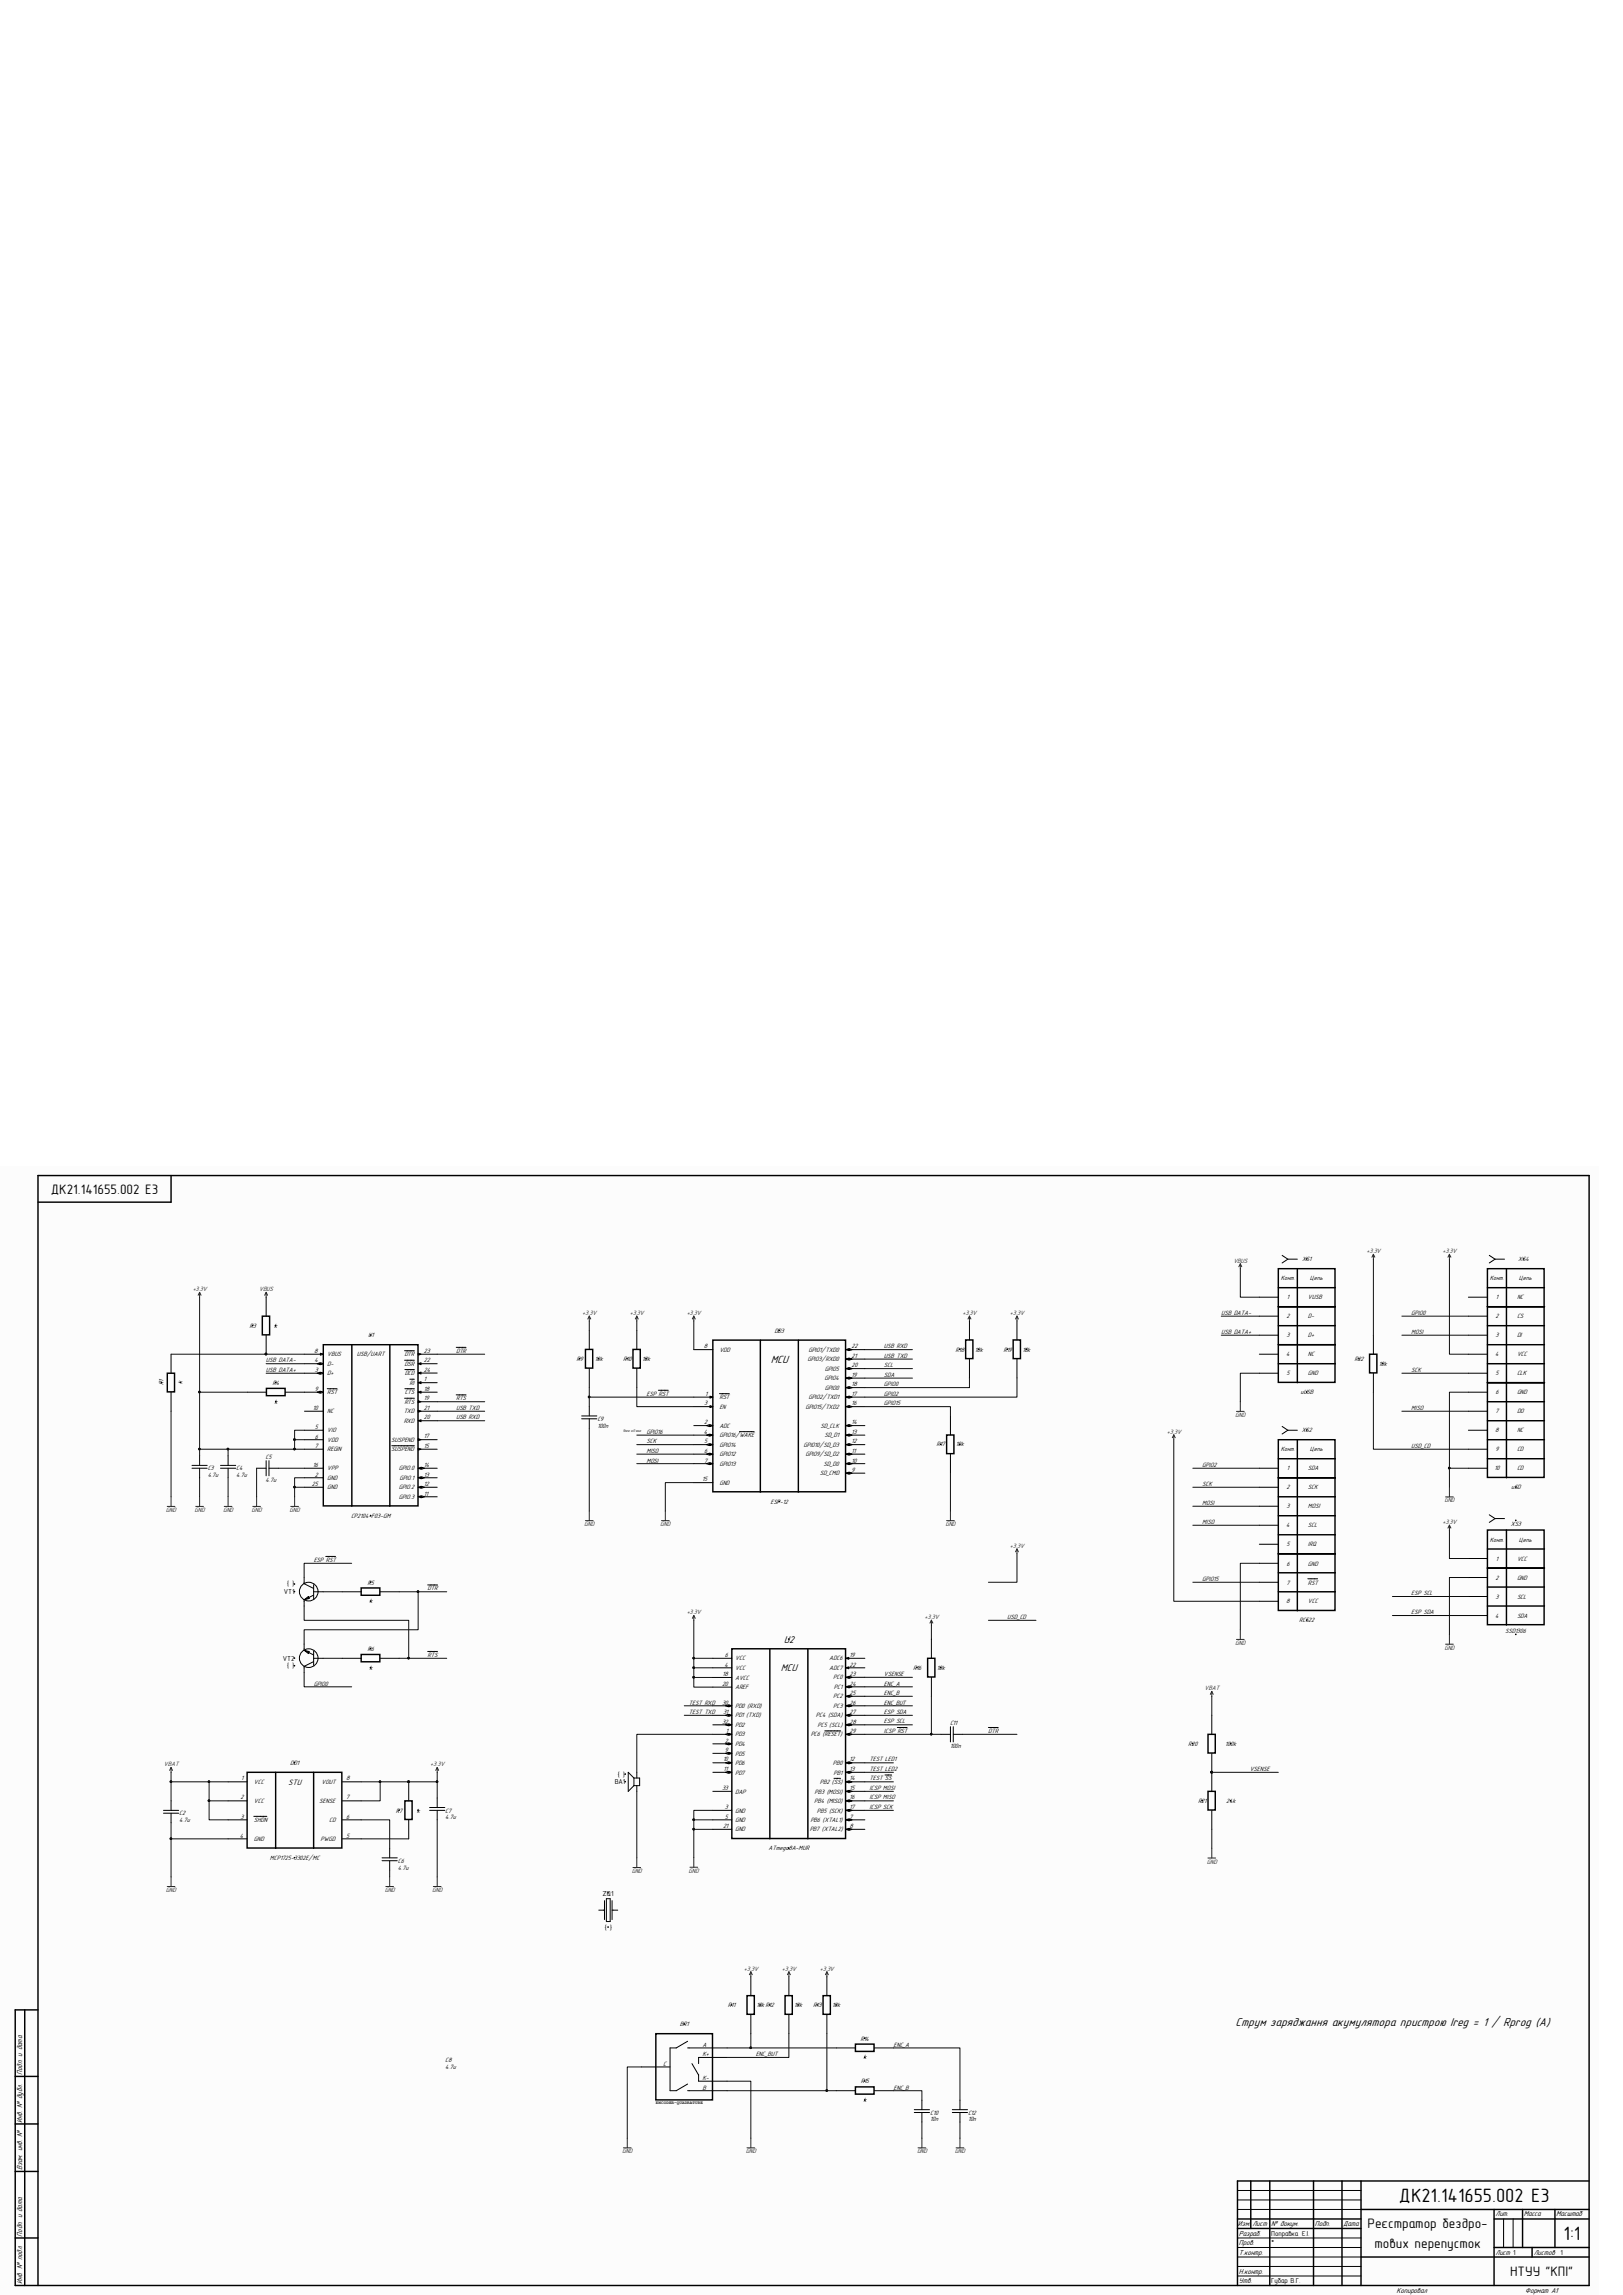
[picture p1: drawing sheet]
<svg xmlns="http://www.w3.org/2000/svg" width="210mm" height="297mm" viewBox="0 0 210 297" stroke-linecap="round" stroke-linejoin="round" font-family="sans-serif">
<defs><g id="words">
<g font-size="2.5">
<text x="181" y="284.9">ДК21.141655.002 Е3</text>
<text x="202.3" y="289.9">1:1</text>
</g>
<g font-size="1.8">
<text x="6.6" y="154.5">ДК21.141655.002 Е3</text>
<text x="177" y="288.3">Реєстратор бездро-</text>
<text x="177.8" y="290.9">тових перепусток</text>
<text x="195.4" y="294.6">НТУУ &quot;КПІ&quot;</text>
</g>
<text font-size="1.6" x="159.9" y="262.3">Струм заряджання акумулятора пристрою Ireg = 1 / Rprog (A)</text>
<text font-size="1.4" x="99.7" y="176.4">MCU</text>
<g font-size="1.3">
<text x="101.4" y="212.6">U2</text>
<text x="101" y="216.3">MCU</text>
</g>
<text font-size="1.1" x="37.3" y="231">STU</text>
<g font-size="1">
<text x="2.9" y="268.5" transform="rotate(-90 2.9 268.5)">Подп. и дата</text>
<text x="2.9" y="274.7" transform="rotate(-90 2.9 274.7)">Инв. № дубл.</text>
<text x="2.9" y="280.8" transform="rotate(-90 2.9 280.8)">Взам. инв. №</text>
<text x="193.5" y="286.9">Лит.</text>
<text x="197.2" y="286.9">Масса</text>
<text x="201.4" y="286.9">Масштаб</text>
<text x="2.9" y="289.4" transform="rotate(-90 2.9 289.4)">Подп. и дата</text>
<text x="160.2" y="288.1">Изм.</text>
<text x="160.3" y="290.6">Пров.</text>
<text x="160.3" y="291.8">Т.контр.</text>
<text x="160.3" y="289.3">Разраб.</text>
<text x="162.1" y="288.1">Лист</text>
<text x="164.5" y="288.1">№ докум.</text>
<text x="170.1" y="288.1">Подп.</text>
<text x="173.8" y="288.1">Дата</text>
<text x="193.5" y="291.8">Лист 1</text>
<text x="198.5" y="291.8">Листов</text>
<text x="2.9" y="295.6" transform="rotate(-90 2.9 295.6)">Инв. № подл.</text>
<text x="160.3" y="295.5">Утв.</text>
<text x="160.3" y="294.3">Н.контр.</text>
<text x="180.7" y="296.7">Копировал</text>
<text x="197.4" y="296.7">Формат А1</text>
</g>
<g font-size=".9" fill="#262626">
<text x="24.9" y="167.1">+3.3V</text>
<text x="33.5" y="167.1">VBUS</text>
<text x="159.6" y="163.4">VBUS</text>
<text x="176.8" y="162.2">+3.3V</text>
<text x="186.6" y="162.2">+3.3V</text>
<text x="75.4" y="170.2">+3.3V</text>
<text x="81.5" y="170.2">+3.3V</text>
<text x="88.9" y="170.2">+3.3V</text>
<text x="124.5" y="170.2">+3.3V</text>
<text x="130.7" y="170.2">+3.3V</text>
<text x="151" y="185.5">+3.3V</text>
<text x="159.9" y="183.3">GND</text>
<text x="21.5" y="195.7">GND</text>
<text x="25.2" y="195.7">GND</text>
<text x="28.9" y="195.7">GND</text>
<text x="32.6" y="195.7">GND</text>
<text x="37.5" y="195.7">GND</text>
<text x="75.6" y="197.5">GND</text>
<text x="85.4" y="197.5">GND</text>
<text x="122.3" y="197.5">GND</text>
<text x="186.6" y="197.2">+3.3V</text>
<text x="186.9" y="194.4">GND</text>
<text x="130.7" y="200.3">+3.3V</text>
<text x="88.9" y="208.9">+3.3V</text>
<text x="119.6" y="209.5">+3.3V</text>
<text x="159.9" y="212.9">GND</text>
<text x="186.9" y="213.5">GND</text>
<text x="155.9" y="218.7">VBAT</text>
<text x="21.2" y="228.6">VBAT</text>
<text x="55.7" y="228.6">+3.3V</text>
<text x="21.5" y="244.9">GND</text>
<text x="49.8" y="244.9">GND</text>
<text x="55.9" y="244.9">GND</text>
<text x="81.7" y="242.4">GND</text>
<text x="89.1" y="242.4">GND</text>
<text x="156.2" y="241.2">GND</text>
<text x="96.3" y="255">+3.3V</text>
<text x="101.2" y="255">+3.3V</text>
<text x="106.1" y="255">+3.3V</text>
<text x="80.5" y="278.7">GND</text>
<text x="96.5" y="278.7">GND</text>
<text x="118.7" y="278.7">GND</text>
<text x="123.6" y="278.7">GND</text>
</g>
<g font-size=".9">
<text x="165.7" y="165.7">Конт.</text>
<text x="168.5" y="163.2">XS1</text>
<text x="169.5" y="165.7">Цепь</text>
<text x="192.8" y="165.7">Конт.</text>
<text x="196.5" y="163.2">XS4</text>
<text x="196.6" y="165.7">Цепь</text>
<text x="32.3" y="171.8">R3</text>
<text x="35.5" y="171.8">k</text>
<text x="47.6" y="173.1">U1</text>
<text x="100.2" y="172.5">DD3</text>
<text x="158" y="170.2">USB DATA-</text>
<text x="158" y="172.6">USB DATA+</text>
<text x="166.5" y="170.6">2</text>
<text x="166.5" y="173.1">3</text>
<text x="166.5" y="168.1">1</text>
<text x="169.2" y="170.6">D-</text>
<text x="169.2" y="168.1">VUSB</text>
<text x="169.2" y="173.1">D+</text>
<text x="182.6" y="170.2">GPIO0</text>
<text x="182.6" y="172.6">MOSI</text>
<text x="193.5" y="170.6">2</text>
<text x="193.5" y="173.1">3</text>
<text x="193.5" y="168.1">1</text>
<text x="196.3" y="170.6">CS</text>
<text x="196.3" y="168.1">NC</text>
<text x="196.3" y="173.1">DI</text>
<text x="21.2" y="179.3" transform="rotate(-90 21.2 179.3)">R1</text>
<text x="23.6" y="179.2" transform="rotate(-90 23.6 179.2)">k</text>
<text x="34.4" y="176.3">USB DATA-</text>
<text x="34.4" y="177.5">USB DATA+</text>
<text x="35.3" y="179.2">R4</text>
<text x="40.6" y="175.1">8</text>
<text x="40.7" y="176.3">4</text>
<text x="40.7" y="177.5">3</text>
<text x="42.3" y="178">D+</text>
<text x="42.3" y="176.7">D-</text>
<text x="42.3" y="175.5">VBUS</text>
<text x="46.2" y="175.5">USB/UART</text>
<text x="52.3" y="176.7">DSR</text>
<text x="52.3" y="175.5">DTR</text>
<text x="52.4" y="178">DCD</text>
<text x="53" y="179.2">RI</text>
<text x="54.9" y="178.8">1</text>
<text x="54.9" y="176.3">22</text>
<text x="54.9" y="175.1">23</text>
<text x="54.9" y="177.5">24</text>
<text x="59" y="175.1">DTR</text>
<text x="74.6" y="176.1">R9</text>
<text x="77" y="176.1">10k</text>
<text x="80.6" y="176.1">R10</text>
<text x="83.1" y="176.1">10k</text>
<text x="91.1" y="174.5">8</text>
<text x="93.1" y="174.9">VDD</text>
<text x="104.5" y="176.1">GPIO3/RXD0</text>
<text x="104.6" y="174.9">GPIO1/TXD0</text>
<text x="106.7" y="178.6">GPIO4</text>
<text x="106.7" y="179.9">GPIO0</text>
<text x="106.7" y="177.4">GPIO5</text>
<text x="110.2" y="179.4">18</text>
<text x="110.2" y="178.2">19</text>
<text x="110.2" y="177">20</text>
<text x="110.2" y="175.7">21</text>
<text x="110.2" y="174.5">22</text>
<text x="114.4" y="174.5">USB RXD</text>
<text x="114.4" y="175.7">USB TXD</text>
<text x="114.4" y="177">SCL</text>
<text x="114.4" y="178.2">SDA</text>
<text x="114.4" y="179.4">GPIO0</text>
<text x="123.7" y="174.9">R18</text>
<text x="126.2" y="174.9">10k</text>
<text x="129.8" y="174.9">R19</text>
<text x="132.3" y="174.9">10k</text>
<text x="166.4" y="175.5">4</text>
<text x="166.5" y="178">5</text>
<text x="169.2" y="175.5">NC</text>
<text x="169.2" y="178">GND</text>
<text x="175.3" y="176.1">R22</text>
<text x="178.4" y="176.7">10k</text>
<text x="182.6" y="177.5">SCK</text>
<text x="193.5" y="175.5">4</text>
<text x="193.5" y="178">5</text>
<text x="196.3" y="178">CLK</text>
<text x="196.3" y="175.5">VCC</text>
<text x="35.5" y="181.7">k</text>
<text x="40.5" y="182.5">10</text>
<text x="40.7" y="184.9">5</text>
<text x="40.7" y="180">9</text>
<text x="42.3" y="185.4">VIO</text>
<text x="42.3" y="180.5">RST</text>
<text x="42.3" y="182.9">NC</text>
<text x="52.2" y="184.2">RXD</text>
<text x="52.2" y="182.9">TXD</text>
<text x="52.3" y="181.7">RTS</text>
<text x="52.4" y="180.5">CTS</text>
<text x="54.9" y="180">18</text>
<text x="54.9" y="181.2">19</text>
<text x="54.9" y="183.7">20</text>
<text x="54.9" y="182.5">21</text>
<text x="59" y="183.7">USB RXD</text>
<text x="59" y="182.5">USB TXD</text>
<text x="59" y="181.2">RTS</text>
<text x="77.3" y="184.8">100n</text>
<text x="77.3" y="183.9">C9</text>
<text x="83.7" y="185.5">GPIO16</text>
<text x="83.7" y="180.6">ESP RST</text>
<text x="91.1" y="185.5">4</text>
<text x="91.1" y="184.3">2</text>
<text x="91.1" y="181.9">3</text>
<text x="91.2" y="180.6">1</text>
<text x="93.1" y="181.1">RST</text>
<text x="93.1" y="184.8">ADC</text>
<text x="93.1" y="182.3">EN</text>
<text x="104.2" y="182.3">GPIO15/TXD2</text>
<text x="104.6" y="181.1">GPIO2/TXD1</text>
<text x="106.2" y="184.8">SD_CLK</text>
<text x="110.2" y="181.9">16</text>
<text x="110.2" y="180.6">17</text>
<text x="110.2" y="185.5">13</text>
<text x="110.2" y="184.3">14</text>
<text x="114.4" y="180.6">GPIO2</text>
<text x="114.4" y="181.9">GPIO15</text>
<text x="168.3" y="180.5">uUSB</text>
<text x="168.4" y="185.4">XS2</text>
<text x="182.6" y="182.5">MISO</text>
<text x="193.5" y="185.4">8</text>
<text x="193.5" y="180.5">6</text>
<text x="193.5" y="182.9">7</text>
<text x="196.3" y="182.9">DO</text>
<text x="196.3" y="180.5">GND</text>
<text x="196.3" y="185.4">NC</text>
<text x="26.9" y="191.2">4.7u</text>
<text x="26.9" y="190.3">C3</text>
<text x="30.6" y="191.2">4.7u</text>
<text x="30.6" y="190.3">C4</text>
<text x="34.4" y="191.8">4.7u</text>
<text x="34.4" y="188.8">C5</text>
<text x="40.5" y="189.9">16</text>
<text x="40.7" y="191.1">2</text>
<text x="40.7" y="186.2">6</text>
<text x="40.7" y="187.4">7</text>
<text x="42.3" y="191.5">GND</text>
<text x="42.3" y="186.6">VDD</text>
<text x="42.3" y="187.8">REGIN</text>
<text x="42.3" y="190.3">VPP</text>
<text x="50.6" y="187.8">SUSPEND</text>
<text x="50.6" y="186.6">SUSPEND</text>
<text x="51.6" y="190.3">GPIO.0</text>
<text x="51.7" y="191.5">GPIO.1</text>
<text x="54.9" y="191.1">13</text>
<text x="54.9" y="189.9">14</text>
<text x="54.9" y="187.4">15</text>
<text x="54.9" y="186.1">17</text>
<text x="83.7" y="186.8">SCK</text>
<text x="83.7" y="188">MISO</text>
<text x="83.7" y="189.3">MOSI</text>
<text x="90.8" y="191.7">15</text>
<text x="91.1" y="186.8">5</text>
<text x="91.1" y="188">6</text>
<text x="91.1" y="189.3">7</text>
<text x="93.1" y="186">GPIO16/WAKE</text>
<text x="93.1" y="187.2">GPIO14</text>
<text x="93.1" y="188.5">GPIO12</text>
<text x="93.1" y="189.7">GPIO13</text>
<text x="104" y="187.2">GPIO10/SD_D3</text>
<text x="104.2" y="188.5">GPIO9/SD_D2</text>
<text x="106.1" y="190.9">SD_CMD</text>
<text x="106.6" y="189.7">SD_D0</text>
<text x="106.7" y="186">SD_D1</text>
<text x="110.2" y="190.5">9</text>
<text x="110.2" y="189.3">10</text>
<text x="110.2" y="188">11</text>
<text x="110.2" y="186.8">12</text>
<text x="121.2" y="187.2">R17</text>
<text x="123.7" y="187.2">10k</text>
<text x="155.6" y="189.9">GPIO2</text>
<text x="165.7" y="187.8">Конт.</text>
<text x="166.5" y="190.3">1</text>
<text x="169.2" y="190.3">SDA</text>
<text x="169.5" y="187.8">Цепь</text>
<text x="182.6" y="187.4">USD_CD</text>
<text x="193.4" y="190.3">10</text>
<text x="193.5" y="187.8">9</text>
<text x="196.3" y="187.8">CD</text>
<text x="196.3" y="190.3">CD</text>
<text x="40.3" y="192.3">25</text>
<text x="42.3" y="192.7">GND</text>
<text x="45.4" y="196.4">CP2104-F03-GM</text>
<text x="51.6" y="194">GPIO.3</text>
<text x="51.6" y="192.7">GPIO.2</text>
<text x="54.9" y="193.5">11</text>
<text x="54.9" y="192.3">12</text>
<text x="93.1" y="192.2">GND</text>
<text x="99.7" y="194.6">ESP-12</text>
<text x="155.6" y="192.3">SCK</text>
<text x="155.6" y="194.8">MOSI</text>
<text x="155.6" y="197.2">MISO</text>
<text x="166.4" y="197.7">4</text>
<text x="166.5" y="192.7">2</text>
<text x="166.5" y="195.2">3</text>
<text x="169.2" y="192.7">SCK</text>
<text x="169.2" y="197.7">SCL</text>
<text x="169.2" y="195.2">MOSI</text>
<text x="195.5" y="197.5">XS3</text>
<text x="195.5" y="192.7">uSD</text>
<text x="40.6" y="202.1">ESP RST</text>
<text x="166.5" y="200.1">5</text>
<text x="166.5" y="202.6">6</text>
<text x="169.2" y="200.1">IRQ</text>
<text x="169.2" y="202.6">GND</text>
<text x="192.8" y="199.5">Конт.</text>
<text x="193.5" y="202">1</text>
<text x="196.3" y="202">VCC</text>
<text x="196.6" y="199.5">Цепь</text>
<text x="36.7" y="206.3">VT1</text>
<text x="37.1" y="205.3">{ }</text>
<text x="47.5" y="205.1">R5</text>
<text x="47.8" y="207.5">k</text>
<text x="55.3" y="205.8">DTR</text>
<text x="130.3" y="209.5">USD_CD</text>
<text x="155.6" y="204.6">GPIO15</text>
<text x="166.4" y="207.5">8</text>
<text x="166.5" y="205.1">7</text>
<text x="168.1" y="210">RC522</text>
<text x="169.2" y="205.1">RST</text>
<text x="169.2" y="207.5">VCC</text>
<text x="182.6" y="206.5">ESP SCL</text>
<text x="182.6" y="208.9">ESP SDA</text>
<text x="193.5" y="209.3">4</text>
<text x="193.5" y="204.4">2</text>
<text x="193.5" y="206.9">3</text>
<text x="196.3" y="204.4">GND</text>
<text x="196.3" y="209.3">SDA</text>
<text x="196.3" y="206.9">SCL</text>
<text x="36.6" y="214.9">VT2</text>
<text x="37.1" y="215.9">{ }</text>
<text x="47.5" y="213.7">R6</text>
<text x="55.3" y="214.5">RTS</text>
<text x="93.8" y="215.7">4</text>
<text x="93.8" y="214.5">6</text>
<text x="95.1" y="214.9">VCC</text>
<text x="107.3" y="214.9">ADC6</text>
<text x="109.9" y="214.5">19</text>
<text x="109.9" y="215.7">22</text>
<text x="194.8" y="211.4">SSD1306</text>
<text x="40.6" y="218.1">GPIO0</text>
<text x="47.8" y="216.1">k</text>
<text x="89.2" y="220.6">TEST RXD</text>
<text x="89.2" y="221.8">TEST TXD</text>
<text x="93.4" y="220.6">30</text>
<text x="93.4" y="218.2">20</text>
<text x="93.5" y="216.9">18</text>
<text x="93.6" y="221.8">31</text>
<text x="95.1" y="221">PD0 (RXD)</text>
<text x="95.1" y="217.4">AVCC</text>
<text x="95.1" y="218.6">AREF</text>
<text x="95.1" y="216.1">VCC</text>
<text x="107.3" y="216.1">ADC7</text>
<text x="107.8" y="217.3">PC0</text>
<text x="107.8" y="219.8">PC2</text>
<text x="107.8" y="221">PC3</text>
<text x="107.9" y="218.6">PC1</text>
<text x="109.9" y="216.9">23</text>
<text x="109.9" y="218.1">24</text>
<text x="109.9" y="219.4">25</text>
<text x="109.9" y="220.6">26</text>
<text x="109.9" y="221.8">27</text>
<text x="114.4" y="216.9">VSENSE</text>
<text x="114.4" y="221.8">ESP SDA</text>
<text x="114.4" y="220.6">ENC_BUT</text>
<text x="114.4" y="219.4">ENC_B</text>
<text x="114.4" y="218.1">ENC_A</text>
<text x="118.2" y="216.1">R16</text>
<text x="121.2" y="216.1">10k</text>
<text x="93.4" y="223.1">32</text>
<text x="93.6" y="228">10</text>
<text x="93.8" y="225.5">2</text>
<text x="93.8" y="226.7">9</text>
<text x="93.9" y="224.3">1</text>
<text x="95.1" y="222.2">PD1 (TXD)</text>
<text x="95.1" y="223.5">PD2</text>
<text x="95.1" y="224.7">PD3</text>
<text x="95.1" y="225.9">PD4</text>
<text x="95.1" y="227.2">PD5</text>
<text x="104.9" y="224.7">PC6 (RESET)</text>
<text x="105.6" y="222.2">PC4 (SDA)</text>
<text x="105.8" y="223.5">PC5 (SCL)</text>
<text x="109.9" y="224.3">29</text>
<text x="109.9" y="228">12</text>
<text x="109.9" y="223.1">28</text>
<text x="112.5" y="228">TEST LED1</text>
<text x="114.4" y="223">ESP SCL</text>
<text x="114.4" y="224.3">ICSP RST</text>
<text x="122.9" y="226.2">100n</text>
<text x="122.9" y="223.2">C11</text>
<text x="127.9" y="224.3">DTR</text>
<text x="153.8" y="225.9">R20</text>
<text x="158.5" y="225.9">100k</text>
<text x="31.1" y="232.9">2</text>
<text x="31.2" y="230.4">1</text>
<text x="32.9" y="230.9">VCC</text>
<text x="32.9" y="233.3">VCC</text>
<text x="37.5" y="228.4">DD1</text>
<text x="41.3" y="233.3">SENSE</text>
<text x="41.6" y="230.9">VOUT</text>
<text x="44.8" y="230.4">8</text>
<text x="44.8" y="232.9">7</text>
<text x="79.5" y="230.9">BA1</text>
<text x="79.9" y="229.9">{ }</text>
<text x="93.4" y="231.6">33</text>
<text x="93.6" y="229.2">11</text>
<text x="95.1" y="228.4">PD6</text>
<text x="95.1" y="229.7">PD7</text>
<text x="95.1" y="232.1">DAP</text>
<text x="105.4" y="233.3">PB4 (MISO)</text>
<text x="105.4" y="232.1">PB3 (MOSI)</text>
<text x="106.1" y="230.9">PB2 (SS)</text>
<text x="107.8" y="228.4">PB0</text>
<text x="107.9" y="229.7">PB1</text>
<text x="109.9" y="229.2">13</text>
<text x="109.9" y="230.4">14</text>
<text x="109.9" y="231.6">15</text>
<text x="109.9" y="232.9">16</text>
<text x="112.5" y="231.6">ICSP MOSI</text>
<text x="112.5" y="232.9">ICSP MISO</text>
<text x="112.5" y="229.2">TEST LED2</text>
<text x="112.5" y="230.4">TEST SS</text>
<text x="155" y="233.3">R21</text>
<text x="158.7" y="233.3">24k</text>
<text x="161.7" y="229.2">VSENSE</text>
<text x="23.2" y="235.8">4.7u</text>
<text x="23.2" y="234.9">C2</text>
<text x="31" y="237.8">4</text>
<text x="31.1" y="235.4">3</text>
<text x="32.9" y="238.3">GND</text>
<text x="32.9" y="235.8">SHDN</text>
<text x="41.5" y="238.3">PWGD</text>
<text x="42.6" y="235.8">CD</text>
<text x="44.8" y="235.4">6</text>
<text x="44.8" y="237.8">5</text>
<text x="51.2" y="234.6">R7</text>
<text x="53.9" y="234.6">k</text>
<text x="57.6" y="235.5">4.7u</text>
<text x="57.6" y="234.6">C7</text>
<text x="93.6" y="236.6">21</text>
<text x="93.8" y="235.4">5</text>
<text x="93.8" y="234.1">3</text>
<text x="95.1" y="235.8">GND</text>
<text x="95.1" y="237">GND</text>
<text x="95.1" y="234.6">GND</text>
<text x="99.4" y="239.5">ATmega8A-MUR</text>
<text x="104.8" y="237">PB7 (XTAL2)</text>
<text x="104.9" y="235.8">PB6 (XTAL1)</text>
<text x="105.7" y="234.6">PB5 (SCK)</text>
<text x="109.9" y="235.4">7</text>
<text x="109.9" y="236.6">8</text>
<text x="109.9" y="234.1">17</text>
<text x="112.5" y="234.1">ICSP SCK</text>
<text x="34.9" y="240.7">MCP1725-3302E/MC</text>
<text x="51.5" y="242">4.7u</text>
<text x="51.5" y="241.1">C6</text>
<text x="78" y="245.3">ZQ1</text>
<text x="78.2" y="249.7">{ }</text>
<text x="88" y="262.2">BR1</text>
<text x="94.2" y="259.8">R11</text>
<text x="97.9" y="259.8">10k R12</text>
<text x="102.8" y="259.8">10k</text>
<text x="105.2" y="259.8">R13</text>
<text x="107.7" y="259.8">10k</text>
<text x="57.6" y="267.8">4.7u</text>
<text x="57.6" y="266.9">C8</text>
<text x="85.8" y="267.3">C</text>
<text x="90.9" y="264.9">A</text>
<text x="90.9" y="269.2">K-</text>
<text x="90.9" y="266.1">K+</text>
<text x="97.8" y="266.1">ENC_BUT</text>
<text x="111.3" y="264.1">R14</text>
<text x="111.4" y="269.6">R15</text>
<text x="111.7" y="266.5">k</text>
<text x="115.6" y="264.9">ENC_A</text>
<text x="90.9" y="270.4">B</text>
<text x="111.7" y="272.1">k</text>
<text x="115.6" y="270.4">ENC_B</text>
<text x="120.4" y="274.5">10n</text>
<text x="120.4" y="273.7">C10</text>
<text x="125.3" y="274.5">10n</text>
<text x="125.3" y="273.7">C12</text>
<text x="164.5" y="290.6">*</text>
<text x="164.5" y="289.3">Поправка Є.І.</text>
<text x="201.9" y="291.8">1</text>
<text x="164.5" y="295.5">Губар В.Г.</text>
</g>
<g font-size=".6" fill="#0e0e0e">
<text x="80.7" y="185.3">free of use</text>
<text x="84.9" y="272.2">ENCODER-QUADRATURE</text>
</g>
</g></defs>
<path d="M0 150.9h206.8v146.1h-206.8z" fill="#fcfcfc"/>
<g fill="none" stroke="#000" stroke-width=".19">
<path d="M22.1 152.1v3.5h-17.2M192.5 198h7.3v12.3h-7.3zM194.9 198v12.3M192.5 202.9h7.4M192.5 200.5h7.4M192.5 205.4h7.4M192.5 207.8h7.4M2 274.9h2.9M2 268.7h2.9M3.2 260.1v35.7M4.9 260.1h-2.9v35.7h203.6v-143.7h-200.7v143.7M2 281h2.9"/>
<path d="M2 289.6h2.9M160.1 287.2h16M160.1 288.4h16M161.9 282.3v6.1M164.3 282.3v13.5M170 282.3v13.5M173.7 282.3v13.5M176.1 285.9h29.5M176.1 292.1h29.5M176.1 282.3v13.5M193.3 287.2h12.3M193.3 285.9v9.9"/>
<path d="M193.3 290.9h12.3M197 285.9v5M198.3 290.9v1.2M201.2 285.9v5M205.6 282.3h-45.5v13.5"/>
</g>
<g fill="none" stroke="#000" stroke-width=".13">
<path d="M54.1 178.9h2.5M192.7 196l.8 .5M193.5 196.5h1.2M193.5 196.5l-.8 .5M190 204.2h2.5M190 201.7h2.5M190 209.1h2.5M190 206.6h2.5M160.1 294.6h16M160.1 293.3h16M160.1 292.1h16M160.1 290.9h16"/>
<path d="M160.1 289.6h16M160.1 285.9h16M160.1 284.7h16M160.1 283.5h16M194.6 287.2v3.7M195.8 287.2v3.7"/>
</g>
<g fill="#000" stroke="#000" stroke-width=".13">
<circle cx="196.1" cy="196.8" r=".04"/>
<circle cx="196.1" cy="211.5" r=".04"/>
</g>
<path d="M54.1 178.9l.4-.1v.3z" fill="#fcfcfc"/>
<path d="M39.4 177.7h2.5M53 178.5h.6M54.1 178.9l.4-.1v.3zM39.4 191.2h2.5" fill="none" stroke="#000" stroke-width=".13"/>
<path d="M41.5 177.6l.4 .1-.4 .1z" fill="#fcfcfc"/>
<path d="M41.5 177.6l.4 .1-.4 .1z" fill="none" stroke="#000" stroke-width=".13"/>
<path d="M41 177.7l.4-.1v.2z" fill="#fcfcfc"/>
<path d="M39.4 176.5h2.5M41 177.7l.4-.1v.2z" fill="none" stroke="#000" stroke-width=".13"/>
<path d="M41.5 176.4l.4 .1-.4 .1z" fill="#fcfcfc"/>
<path d="M41.5 176.4l.4 .1-.4 .1z" fill="none" stroke="#000" stroke-width=".13"/>
<path d="M41 176.5l.4-.1v.2z" fill="#fcfcfc"/>
<path d="M39.4 175.3h2.4M41 176.5l.4-.1v.2zM39.4 185.1h2.5M39.4 186.3h2.5M39.4 187.6h2.5" fill="none" stroke="#000" stroke-width=".13"/>
<path d="M41.5 175.1l.3 .2-.3 .1z" fill="#fcfcfc"/>
<path d="M41.5 175.1l.3 .2-.3 .1zM39.4 180.2h2.5" fill="none" stroke="#000" stroke-width=".13"/>
<path d="M41.5 180l.4 .2-.4 .1z" fill="#fcfcfc"/>
<path d="M41.5 180l.4 .2-.4 .1z" fill="none" stroke="#000" stroke-width=".13"/>
<path d="M41 180.2l.4-.2v.3z" fill="#fcfcfc"/>
<path d="M42.3 179.7h1.3M39.4 182.6h2.5M41 180.2l.4-.2v.3zM54.1 193.7h2.5" fill="none" stroke="#000" stroke-width=".13"/>
<path d="M54.1 193.7l.4-.1v.2z" fill="#fcfcfc"/>
<path d="M54.1 193.7l.4-.1v.2z" fill="none" stroke="#000" stroke-width=".13"/>
<path d="M54.5 193.6l.4 .1-.4 .1z" fill="#fcfcfc"/>
<path d="M54.1 192.5h2.5M54.5 193.6l.4 .1-.4 .1z" fill="none" stroke="#000" stroke-width=".13"/>
<path d="M54.1 192.5l.4-.1v.2z" fill="#fcfcfc"/>
<path d="M54.1 192.5l.4-.1v.2z" fill="none" stroke="#000" stroke-width=".13"/>
<path d="M54.5 192.4l.4 .1-.4 .1z" fill="#fcfcfc"/>
<path d="M54.1 191.2h2.5M54.5 192.4l.4 .1-.4 .1z" fill="none" stroke="#000" stroke-width=".13"/>
<path d="M54.1 191.2l.4-.1v.3z" fill="#fcfcfc"/>
<path d="M54.1 191.2l.4-.1v.3z" fill="none" stroke="#000" stroke-width=".13"/>
<path d="M54.5 191.1l.4 .1-.4 .2z" fill="#fcfcfc"/>
<path d="M54.1 190h2.5M54.5 191.1l.4 .1-.4 .2z" fill="none" stroke="#000" stroke-width=".13"/>
<path d="M54.1 190l.4-.1v.2z" fill="#fcfcfc"/>
<path d="M54.1 190l.4-.1v.2z" fill="none" stroke="#000" stroke-width=".13"/>
<path d="M54.5 189.9l.4 .1-.4 .1z" fill="#fcfcfc"/>
<path d="M54.1 187.6h2.5M54.5 189.9l.4 .1-.4 .1z" fill="none" stroke="#000" stroke-width=".13"/>
<path d="M54.1 187.4l.4 .2-.4 .1z" fill="#fcfcfc"/>
<path d="M39.4 190h2.5M50.7 187.1h2.9M54.1 187.4l.4 .2-.4 .1zM54.1 186.3h2.5" fill="none" stroke="#000" stroke-width=".13"/>
<path d="M54.1 186.2l.4 .1-.4 .1z" fill="#fcfcfc"/>
<path d="M54.1 186.2l.4 .1-.4 .1zM54.1 180.2h2.5" fill="none" stroke="#000" stroke-width=".13"/>
<path d="M54.1 180.2l.4-.2v.3z" fill="#fcfcfc"/>
<path d="M52.4 179.7h1.2M54.1 180.2l.4-.2v.3zM54.1 181.4h2.5" fill="none" stroke="#000" stroke-width=".13"/>
<path d="M54.1 181.3l.4 .1-.4 .1z" fill="#fcfcfc"/>
<path d="M52.4 181h1.2M54.1 181.3l.4 .1-.4 .1zM54.1 183.9h2.5" fill="none" stroke="#000" stroke-width=".13"/>
<path d="M54.1 183.9l.4-.2v.3z" fill="#fcfcfc"/>
<path d="M54.1 183.9l.4-.2v.3zM54.1 182.6h2.5" fill="none" stroke="#000" stroke-width=".13"/>
<path d="M54.1 182.5l.4 .1-.4 .2z" fill="#fcfcfc"/>
<path d="M54.1 176.5h2.5M54.1 182.5l.4 .1-.4 .2z" fill="none" stroke="#000" stroke-width=".13"/>
<path d="M54.1 176.5l.4-.1v.2z" fill="#fcfcfc"/>
<path d="M52.4 176h1.2M54.1 176.5l.4-.1v.2zM54.1 175.3h2.5" fill="none" stroke="#000" stroke-width=".13"/>
<path d="M54.1 175.1l.4 .2-.4 .1z" fill="#fcfcfc"/>
<path d="M52.4 174.8h1.2M54.1 175.1l.4 .2-.4 .1zM54.1 177.7h2.5" fill="none" stroke="#000" stroke-width=".13"/>
<path d="M54.1 177.7l.4-.1v.2z" fill="#fcfcfc"/>
<g fill="none" stroke="#000" stroke-width=".13">
<path d="M22.1 175.3v2.4M34.4 167.9v2.4M34.4 172.8v2.5M52.4 177.2h1.2M54.1 177.7l.4-.1v.2zM59 174.4h1.3M163 170.3h2.4M163 167.9h2.4M163 175.3h2.4M163 172.8h2.4M163 177.7h2.4M165.9 162.5l.7 .5"/>
<path d="M166.6 163h1.3M166.6 163l-.7 .4M190 170.3h2.5M190 167.9h2.5M190 175.3h2.5M190 172.8h2.5M190 177.7h2.5M192.7 162.5l.8 .5M193.5 163h1.2M193.5 163l-.8 .4M22.1 180.2v2.4M24.8 190h2"/>
<path d="M24.8 189.6h2M25.8 188.4v1.2M25.8 190v1.2M28.5 190h2M28.5 189.6h2M29.5 188.4v1.2M29.5 190v1.2M32 180.2h2.5M33.2 190h1.2M34.4 189v2M34.8 189v2M34.8 190h1.2"/>
<path d="M36.9 180.2h2.5M39.4 192.5h2.5M59 180.5h1.3M89.8 180.8h2.4M163 192.5h2.4M163 190h2.4M163 199.9h2.4M163 197.4h2.4M163 194.9h2.4M165.9 184.6l.7 .5M166.6 185.1h1.3M166.6 185.1l-.7 .5"/>
<path d="M190 190h2.5M190 180.2h2.5M190 185.1h2.5M190 182.6h2.5M190 187.6h2.5M39.4 207l.5-.4 .1 .3zM39.4 213.6l.6 .1-.1 .3zM39.4 204.2v.8l1.2 .6M39.4 207v.8M39.4 212.8v.8M40 213.9l.6 .3M40.6 206h1.2"/>
<path d="M40.6 215l-1.2 .7v.8M40.6 205.1v1.8M40.6 213.7v1.8M40.6 206.4l-.6 .3M40.6 214.6h1.2M42.1 201.4h1.3M44.3 206h2.4M44.3 214.6h2.4M49.2 206h2.5M49.2 214.6h2.5M55.3 205.1h1.3M55.3 213.7h1.3"/>
<path d="M163 204.8h2.4M163 202.3h2.4M163 207.2h2.4M169.2 204.3h1.3M21.2 234.7h1.9M21.2 234.3h1.9M22.1 233.1v1.2M22.1 234.7v1.2M29.5 230.6h2.5M29.5 238h2.5M29.5 233.1h2.5M29.5 235.5h2.5"/>
<path d="M32.8 235.1h1.7M44.3 230.6h2.4M44.3 238h2.4M44.3 233.1h2.4M44.3 235.5h2.4M50.4 239.2v1.2M52.9 230.6v2.5M52.9 235.5v2.5M55.6 234.3h2M55.6 233.9h2M56.6 232.7v1.2M56.6 234.3v1.2"/>
<path d="M49.4 240.8h2M49.4 240.4h2M50.4 240.8v1.2"/>
<circle cx="39.9" cy="214.6" r="1.21"/>
<circle cx="39.9" cy="206" r="1.21"/>
</g>
<g fill="none" stroke="#000" stroke-width=".19">
<path d="M21.6 177.7h1v2.4h-1zM33.9 170.3h1v2.5h-1zM34.5 179.7h2.4v.9h-2.4zM41.8 174h12.3v20.9h-12.3zM45.5 174v20.9M50.4 174v20.9M165.4 164.2h7.3v14.7h-7.3zM165.4 169.1h7.4M165.4 166.6h7.4M165.4 171.6h7.4M165.4 174h7.4M165.4 176.5h7.4"/>
<path d="M167.9 164.2v14.7M192.5 164.2h7.3v27h-7.3zM192.5 169.1h7.4M192.5 166.6h7.4M192.5 171.6h7.4M192.5 174h7.4M192.5 176.5h7.4M192.5 178.9h7.4M194.9 164.2v27M165.4 186.3h7.3v22.1h-7.3zM165.4 191.2h7.4M165.4 188.8h7.4"/>
<path d="M165.4 193.7h7.4M165.4 196.2h7.4M165.4 198.6h7.4M167.9 186.3v22.2M192.5 188.8h7.4M192.5 181.4h7.4M192.5 183.9h7.4M192.5 186.3h7.4M46.7 205.5h2.5v1h-2.5zM46.7 214.1h2.5v1h-2.5zM165.4 201.1h7.4M165.4 203.5h7.4"/>
<path d="M165.4 206h7.4M32 229.4h12.2v9.8h-12.2zM35.7 229.4v9.8M40.6 229.4v9.8M52.4 233.1h.9v2.4h-.9z"/>
</g>
<g fill="#000" stroke="#000" stroke-width=".13">
<circle cx="20.9" cy="178.9" r=".04"/>
<circle cx="23.3" cy="178.9" r=".04"/>
<circle cx="32.7" cy="171.5" r=".04"/>
<circle cx="35.6" cy="171.5" r=".04"/>
<circle cx="35.7" cy="178.9" r=".04"/>
<circle cx="48" cy="172.8" r=".04"/>
<circle cx="169.1" cy="162.9" r=".04"/>
<circle cx="197.1" cy="162.9" r=".04"/>
<circle cx="35.7" cy="181.4" r=".04"/>
<circle cx="48" cy="196.1" r=".04"/>
<circle cx="169.1" cy="185.1" r=".04"/>
<circle cx="169.1" cy="180.2" r=".04"/>
<circle cx="196.1" cy="192.5" r=".04"/>
<circle cx="38.1" cy="214.6" r=".04"/>
<circle cx="38.1" cy="206" r=".04"/>
<circle cx="38.1" cy="205" r=".04"/>
<circle cx="38.1" cy="215.6" r=".04"/>
<circle cx="47.9" cy="204.7" r=".04"/>
<circle cx="47.9" cy="207.2" r=".04"/>
<circle cx="47.9" cy="213.4" r=".04"/>
<circle cx="47.9" cy="215.8" r=".04"/>
<circle cx="169.1" cy="209.7" r=".04"/>
<circle cx="38.1" cy="228.1" r=".04"/>
<circle cx="51.6" cy="234.3" r=".04"/>
<circle cx="54.1" cy="234.3" r=".04"/>
<circle cx="38.1" cy="240.4" r=".04"/>
</g>
<g fill="none" stroke="#262626" stroke-width=".13">
<path d="M25.8 167.3l-.2 .3M25.8 167.3l.2 .3M25.8 167.3v.6M34.4 167.3l-.1 .3M34.4 167.3l.2 .3M34.4 167.3v.6M160.5 163.6v.6M160.5 163.6l-.2 .3M160.5 163.6l.2 .3M187.6 162.3v.7M187.6 162.3l-.2 .4M187.6 162.3l.1 .4"/>
<path d="M21.6 195h1M22.1 193.7v1.3M25.3 195h1M25.8 193.7v1.3M29 195h1M29.5 193.7v1.3M32.7 195h1M33.2 193.7v1.3M37.6 195h1M38.1 193.7v1.3M151.9 185.7l-.2 .4M151.9 185.7l.2 .4"/>
<path d="M151.9 185.7v.6M160 182.7h1M160.5 181.4v1.3M187.1 193.7h1M187.6 197.4l-.2 .4M187.6 197.4l.1 .4M187.6 192.5v1.2M187.6 197.4v.6M160 212.2h1M160.5 210.9v1.3M187.1 212.8h1M187.6 211.5v1.3"/>
<path d="M22.1 228.7v.7M22.1 228.7l-.2 .4M22.1 228.7l.2 .4M56.6 228.7l-.2 .4M56.6 228.7l.2 .4M56.6 228.7v.7M21.6 244.1h1M22.1 242.9v1.2M49.9 244.1h1M50.4 242.9v1.2M56.1 244.1h1M56.6 242.9v1.2"/>
</g>
<g fill="none" stroke="#0e0e0e" stroke-width=".13">
<path d="M22.1 175.3h17.3M25.8 167.9v20.5M34.4 176.5h5M34.4 177.7h5M56.6 175.3h6.1M111.9 174.7h6.2M111.9 175.9h6.2M158 170.3h5M158 172.8h5M160.5 164.2v3.7h2.5M163 177.7h-2.5v3.7M181.4 177.7h8.6"/>
<path d="M181.4 170.3h8.6M181.4 172.8h8.6M187.6 163v12.3h2.4M22.1 182.6v11.1M25.8 191.2v2.5M25.8 187.6h3.7M25.8 180.2h6.2M29.5 191.2v2.5M33.2 190v3.7M36 190h3.4M38.1 186.3v1.3M38.1 192.5v1.2"/>
<path d="M39.4 191.2h-1.3v1.3h1.3M39.4 187.6h-9.9v.8M39.4 185.1h-1.3v1.2h1.3M56.6 181.4h6.1M56.6 182.6h6.1M56.6 183.9h6.1M151.9 186.3v20.9h11.1M154.3 190h8.7M154.3 192.5h8.7M154.3 194.9h8.7M154.3 197.4h8.7M181.4 182.6h8.6"/>
<path d="M187.6 198v3.7h2.4M190 180.2h-2.4v12.3M39.4 207.8v1.9h13.5v4.9h-1.2M39.4 216.5v1.8h6.1M41.8 206h2.5M41.8 214.6h2.5M45.5 202.3h-6.1v1.9M51.7 206h6.1M52.9 214.6h4.9M54.1 206v4.9h-14.7v1.9M154.3 204.8h8.7M163 202.3h-2.5v8.6"/>
<path d="M180.2 209.1h9.8M180.2 206.6h9.8M190 204.2h-2.4v7.3M22.1 235.9v2.1h7.4M22.1 229.4v1.2M22.1 238v4.9M27.1 230.6v2.5h2.4M27.1 233.1v2.4h2.4M29.5 230.6h-7.4v2.5M46.7 235.5h3.7v3.7M46.7 230.6h9.9v2.1M46.7 238h6.2"/>
<path d="M49.2 230.6v2.5h-2.5M56.6 229.4v1.2M56.6 235.5v7.4M50.4 242v.9"/>
</g>
<g fill="#0e0e0e" stroke="#0e0e0e" stroke-width=".13">
<circle cx="34.4" cy="175.2" r=".1"/>
<circle cx="38.1" cy="187.5" r=".1"/>
<circle cx="38.1" cy="186.3" r=".1"/>
<circle cx="49.2" cy="230.6" r=".1"/>
<circle cx="27" cy="233" r=".1"/>
<circle cx="27" cy="230.6" r=".1"/>
<circle cx="22.1" cy="238" r=".1"/>
<circle cx="22.1" cy="230.6" r=".1"/>
<circle cx="52.9" cy="230.6" r=".1"/>
<circle cx="56.6" cy="230.6" r=".1"/>
<circle cx="38.1" cy="192.5" r=".1"/>
<circle cx="29.5" cy="187.5" r=".1"/>
<circle cx="25.8" cy="187.5" r=".1"/>
<circle cx="25.8" cy="180.2" r=".1"/>
<circle cx="187.5" cy="190" r=".1"/>
<circle cx="52.9" cy="214.6" r=".1"/>
<circle cx="54.1" cy="206" r=".1"/>
</g>
<path d="M39.4 207l.5-.4 .1 .3zM39.4 213.6l.6 .1-.1 .3z" fill="#000"/>
<path d="M91.9 180.7l.3 .1-.3 .1z" fill="#fcfcfc"/>
<path d="M89.8 184.5h2.4M91.9 180.7l.3 .1-.3 .1zM93.1 180.4h1.3" fill="none" stroke="#000" stroke-width=".13"/>
<path d="M91.9 184.4l.3 .1-.3 .1z" fill="#fcfcfc"/>
<path d="M91.9 184.4l.3 .1-.3 .1z" fill="none" stroke="#000" stroke-width=".13"/>
<path d="M91.4 184.5l.4-.1v.2z" fill="#fcfcfc"/>
<path d="M89.8 182h2.4M91.4 184.5l.4-.1v.2z" fill="none" stroke="#000" stroke-width=".13"/>
<path d="M91.9 181.9l.3 .1-.3 .2z" fill="#fcfcfc"/>
<path d="M89.8 185.7h2.4M91.9 181.9l.3 .1-.3 .2z" fill="none" stroke="#000" stroke-width=".13"/>
<path d="M91.9 185.6l.3 .1-.3 .2z" fill="#fcfcfc"/>
<path d="M91.9 185.6l.3 .1-.3 .2z" fill="none" stroke="#000" stroke-width=".13"/>
<path d="M91.4 185.7l.4-.1v.3z" fill="#fcfcfc"/>
<path d="M89.8 187h2.4M91.4 185.7l.4-.1v.3zM95.7 185.3h1.9" fill="none" stroke="#000" stroke-width=".13"/>
<path d="M91.9 186.8l.3 .2-.3 .1z" fill="#fcfcfc"/>
<path d="M91.9 186.8l.3 .2-.3 .1z" fill="none" stroke="#000" stroke-width=".13"/>
<path d="M91.4 187l.4-.2v.3z" fill="#fcfcfc"/>
<path d="M89.8 188.2h2.4M91.4 187l.4-.2v.3z" fill="none" stroke="#000" stroke-width=".13"/>
<path d="M91.9 188.1l.3 .1-.3 .1z" fill="#fcfcfc"/>
<path d="M91.9 188.1l.3 .1-.3 .1z" fill="none" stroke="#000" stroke-width=".13"/>
<path d="M91.4 188.2l.4-.1v.2z" fill="#fcfcfc"/>
<path d="M89.8 189.4h2.4M91.4 188.2l.4-.1v.2z" fill="none" stroke="#000" stroke-width=".13"/>
<path d="M91.9 189.3l.3 .1-.3 .1z" fill="#fcfcfc"/>
<path d="M91.9 189.3l.3 .1-.3 .1z" fill="none" stroke="#000" stroke-width=".13"/>
<path d="M91.4 189.4l.4-.1v.2z" fill="#fcfcfc"/>
<path d="M89.8 174.7h2.4M89.8 191.9h2.4M91.4 189.4l.4-.1v.2zM109.5 182h2.4" fill="none" stroke="#000" stroke-width=".13"/>
<path d="M109.5 182l.3-.1v.3z" fill="#fcfcfc"/>
<path d="M109.5 182l.3-.1v.3z" fill="none" stroke="#000" stroke-width=".13"/>
<path d="M109.9 181.9l.4 .1-.4 .2z" fill="#fcfcfc"/>
<path d="M109.5 180.8h2.4M109.9 181.9l.4 .1-.4 .2z" fill="none" stroke="#000" stroke-width=".13"/>
<path d="M109.5 180.8l.3-.1v.2z" fill="#fcfcfc"/>
<path d="M109.5 180.8l.3-.1v.2z" fill="none" stroke="#000" stroke-width=".13"/>
<path d="M109.9 180.7l.4 .1-.4 .1z" fill="#fcfcfc"/>
<path d="M109.5 179.6h2.4M109.9 180.7l.4 .1-.4 .1z" fill="none" stroke="#000" stroke-width=".13"/>
<path d="M109.5 179.6l.3-.1v.2z" fill="#fcfcfc"/>
<path d="M109.5 179.6l.3-.1v.2z" fill="none" stroke="#000" stroke-width=".13"/>
<path d="M109.9 179.5l.4 .1-.4 .1z" fill="#fcfcfc"/>
<path d="M109.5 178.4h2.4M109.9 179.5l.4 .1-.4 .1z" fill="none" stroke="#000" stroke-width=".13"/>
<path d="M109.5 178.4l.3-.2v.3z" fill="#fcfcfc"/>
<path d="M109.5 178.4l.3-.2v.3z" fill="none" stroke="#000" stroke-width=".13"/>
<path d="M109.9 178.2l.4 .2-.4 .1z" fill="#fcfcfc"/>
<path d="M109.5 177.1h2.4M109.9 178.2l.4 .2-.4 .1z" fill="none" stroke="#000" stroke-width=".13"/>
<path d="M109.5 177.1l.3-.1v.2z" fill="#fcfcfc"/>
<path d="M109.5 177.1l.3-.1v.2z" fill="none" stroke="#000" stroke-width=".13"/>
<path d="M109.9 177l.4 .1-.4 .1z" fill="#fcfcfc"/>
<path d="M109.5 175.9h2.4M109.9 177l.4 .1-.4 .1z" fill="none" stroke="#000" stroke-width=".13"/>
<path d="M109.5 175.9l.3-.1v.2z" fill="#fcfcfc"/>
<path d="M109.5 175.9l.3-.1v.2z" fill="none" stroke="#000" stroke-width=".13"/>
<path d="M109.9 175.8l.4 .1-.4 .1z" fill="#fcfcfc"/>
<path d="M109.5 174.7h2.4M109.9 175.8l.4 .1-.4 .1z" fill="none" stroke="#000" stroke-width=".13"/>
<path d="M109.5 174.7l.3-.2v.3z" fill="#fcfcfc"/>
<path d="M109.5 174.7l.3-.2v.3z" fill="none" stroke="#000" stroke-width=".13"/>
<path d="M109.9 174.5l.4 .2-.4 .1z" fill="#fcfcfc"/>
<path d="M109.9 174.5l.4 .2-.4 .1zM109.5 190.7h2.4" fill="none" stroke="#000" stroke-width=".13"/>
<path d="M109.5 190.7l.3-.2v.3z" fill="#fcfcfc"/>
<path d="M109.5 190.7l.3-.2v.3z" fill="none" stroke="#000" stroke-width=".13"/>
<path d="M109.9 190.5l.4 .2-.4 .1z" fill="#fcfcfc"/>
<path d="M109.5 189.4h2.4M109.9 190.5l.4 .2-.4 .1z" fill="none" stroke="#000" stroke-width=".13"/>
<path d="M109.5 189.4l.3-.1v.2z" fill="#fcfcfc"/>
<path d="M109.5 189.4l.3-.1v.2z" fill="none" stroke="#000" stroke-width=".13"/>
<path d="M109.9 189.3l.4 .1-.4 .1z" fill="#fcfcfc"/>
<path d="M109.5 188.2h2.4M109.9 189.3l.4 .1-.4 .1z" fill="none" stroke="#000" stroke-width=".13"/>
<path d="M109.5 188.2l.3-.1v.2z" fill="#fcfcfc"/>
<path d="M109.5 188.2l.3-.1v.2z" fill="none" stroke="#000" stroke-width=".13"/>
<path d="M109.9 188.1l.4 .1-.4 .1z" fill="#fcfcfc"/>
<path d="M109.5 187h2.4M109.9 188.1l.4 .1-.4 .1z" fill="none" stroke="#000" stroke-width=".13"/>
<path d="M109.5 187l.3-.2v.3z" fill="#fcfcfc"/>
<path d="M109.5 187l.3-.2v.3z" fill="none" stroke="#000" stroke-width=".13"/>
<path d="M109.9 186.8l.4 .2-.4 .1z" fill="#fcfcfc"/>
<path d="M109.5 185.7h2.4M109.9 186.8l.4 .2-.4 .1z" fill="none" stroke="#000" stroke-width=".13"/>
<path d="M109.5 185.7l.3-.1v.3z" fill="#fcfcfc"/>
<path d="M109.5 185.7l.3-.1v.3z" fill="none" stroke="#000" stroke-width=".13"/>
<path d="M109.9 185.6l.4 .1-.4 .2z" fill="#fcfcfc"/>
<path d="M109.5 184.5h2.4M109.9 185.6l.4 .1-.4 .2z" fill="none" stroke="#000" stroke-width=".13"/>
<path d="M109.5 184.5l.3-.1v.2z" fill="#fcfcfc"/>
<path d="M109.5 184.5l.3-.1v.2z" fill="none" stroke="#000" stroke-width=".13"/>
<path d="M109.9 184.4l.4 .1-.4 .1z" fill="#fcfcfc"/>
<g fill="none" stroke="#000" stroke-width=".13">
<path d="M76.3 172.2v2.4M76.3 177.1v2.5M82.4 172.2v2.4M82.4 177.1v2.5M85.2 179.9h1.3M125.4 171v2.4M125.4 175.9v2.4M131.6 171v2.4M131.6 175.9v2.4M177.7 172.8v2.5M177.7 177.7v2.5M75.3 183.6h1.9"/>
<path d="M75.3 183.2h1.9M76.3 182v1.2M76.3 183.6v1.2M109.9 184.4l.4 .1-.4 .1zM123 183.2v2.5M123 188.2v2.4M109.5 224.5h2.4M156.8 222v2.5M156.8 226.9v4.9M156.8 234.3v2.4M97.2 255.8v2.5M102.1 255.8v2.5"/>
<path d="M107 255.8v2.5M83 267.5h3.7M89 264.2l-1.5 .8h-.8v5.6h.8l1.5-.9M89 265h5.1M89 270.6h5.1M89.5 267.1l.9 1.4M90.4 268.5v.8h3.7M94.1 266.3h-3.7v.8M97.2 260.7v2.5M102.1 260.7v2.5M107 260.7v2.5M108.2 265h2.5"/>
<path d="M108.2 270.6h2.5M113.1 265h2.5M113.1 270.6h2.5M118.3 273.4h2M118.3 273h2M119.3 271.8v1.2M119.3 273.4v1.2M123.2 273.4h2M123.2 273h2M124.2 271.8v1.2M124.2 273.4v1.2"/>
</g>
<g fill="none" stroke="#000" stroke-width=".19">
<path d="M75.8 174.6h.9v2.5h-.9zM81.9 174.6h1v2.5h-1zM92.2 173.4h17.2v19.7h-17.2zM98.4 173.4v19.7M103.3 173.4v19.7M125 173.4h.9v2.4h-.9zM131.1 173.4h.9v2.4h-.9zM177.2 175.3h1v2.4h-1zM122.5 185.7h.9v2.4h-.9zM94.7 213.4h14.7v24.5h-14.7zM156.3 224.5h1v2.4h-1zM156.3 231.8h1v2.4h-1z"/>
<path d="M96.7 258.3h.9v2.4h-.9zM101.6 258.3h.9v2.4h-.9zM106.5 258.3h.9v2.4h-.9zM84.9 263.2h7.3v8.6h-7.3zM110.7 264.5h2.4v1h-2.4zM110.7 270.1h2.4v.9h-2.4z"/>
</g>
<g fill="#000" stroke="#000" stroke-width=".13">
<circle cx="75" cy="175.8" r=".04"/>
<circle cx="77.5" cy="175.8" r=".04"/>
<circle cx="81.1" cy="175.8" r=".04"/>
<circle cx="83.6" cy="175.8" r=".04"/>
<circle cx="100.8" cy="172.2" r=".04"/>
<circle cx="124.2" cy="174.6" r=".04"/>
<circle cx="126.7" cy="174.6" r=".04"/>
<circle cx="130.3" cy="174.6" r=".04"/>
<circle cx="132.8" cy="174.6" r=".04"/>
<circle cx="175.8" cy="175.8" r=".04"/>
<circle cx="178.9" cy="176.5" r=".04"/>
<circle cx="100.8" cy="194.3" r=".04"/>
<circle cx="121.7" cy="186.9" r=".04"/>
<circle cx="124.2" cy="186.9" r=".04"/>
<circle cx="154.3" cy="225.7" r=".04"/>
<circle cx="155.6" cy="233" r=".04"/>
<circle cx="159.2" cy="233" r=".04"/>
<circle cx="159.2" cy="225.7" r=".04"/>
<circle cx="94.7" cy="259.5" r=".04"/>
<circle cx="98.4" cy="259.5" r=".04"/>
<circle cx="99.6" cy="259.5" r=".04"/>
<circle cx="103.3" cy="259.5" r=".04"/>
<circle cx="105.7" cy="259.5" r=".04"/>
<circle cx="108.2" cy="259.5" r=".04"/>
<circle cx="88.5" cy="261.9" r=".04"/>
<circle cx="111.9" cy="266.2" r=".04"/>
<circle cx="111.9" cy="269.3" r=".04"/>
<circle cx="111.9" cy="263.8" r=".04"/>
<circle cx="111.9" cy="271.8" r=".04"/>
</g>
<g fill="none" stroke="#262626" stroke-width=".13">
<path d="M76.3 170.3l-.2 .4M76.3 170.3l.1 .4M76.3 170.3v.7M82.4 170.3l-.2 .4M82.4 170.3l.2 .4M82.4 170.3v.7M89.8 170.3l-.2 .4M89.8 170.3l.2 .4M89.8 170.3v.7M125.4 170.3l-.1 .4M125.4 170.3l.2 .4M125.4 170.3v.7"/>
<path d="M131.6 170.3l-.2 .4M131.6 170.3l.2 .4M131.6 170.3v.7M177.7 162.3l-.2 .4M177.7 162.3l.2 .4M177.7 162.3v.7M75.8 196.8h1M76.3 195.6v1.2M85.6 196.8h1M86.1 195.6v1.2M122.5 196.8h1M123 195.6v1.2"/>
<path d="M131.6 200.5v.6M131.6 200.5l-.2 .3M131.6 200.5l.2 .3M156.8 218.9v.6M156.8 218.9l-.2 .4M156.8 218.9l.2 .4M156.8 239.2v1.3M89.3 241.7h1M89.8 240.4v1.3M97.2 255.2l-.2 .4M97.2 255.2l.1 .4M97.2 255.2v.6"/>
<path d="M102.1 255.2l-.2 .4M102.1 255.2l.2 .4M102.1 255.2v.6M107 255.2l-.2 .4M107 255.2l.2 .4M107 255.2v.6M156.3 240.5h1M80.7 278h1M81.2 276.7v1.3M96.7 278h1M97.2 276.7v1.3M118.8 278h1"/>
<path d="M119.3 276.7v1.3M123.7 278h1M124.2 276.7v1.3"/>
</g>
<g fill="none" stroke="#0e0e0e" stroke-width=".13">
<path d="M76.3 179.6v1.2h13.5M76.3 171v1.2M82.4 179.6v2.4h7.4M82.4 171v1.2M89.8 171v3.7M111.9 177.1h6.2M111.9 178.4h6.2M125.4 178.3v1.3h-13.5M131.6 178.3v2.5h-19.7M177.7 163v9.8M76.3 180.8v1.2M76.3 184.8v10.8"/>
<path d="M82.4 187h7.4M82.4 189.4h7.4M82.4 188.2h7.4M82.4 185.7h7.4M89.8 191.9h-3.7v3.7M111.9 182h11.1v1.2M123 190.6v5M177.7 180.2v7.4h12.3M187.6 190h2.4M111.9 219.5h6.2M111.9 218.3h6.2M127.9 209.7h6.2"/>
<path d="M131.6 201.1v3.7h-3.7M156.8 219.5v2.5M111.9 222h6.2M111.9 220.8h6.2M156.8 236.7v2.5M156.8 229.4h8.6M83 267.5h-1.8v9.2M94.1 269.3h3.1v7.4M97.2 263.2v1.8h-3.1M97.2 265h11M102.1 263.2v3.1h-8M107 263.2v7.4h-12.9"/>
<path d="M107 270.6h1.2M115.6 270.6h3.7v1.2M115.6 265h8.6v6.8M119.3 274.6v2.1M124.2 274.6v2.1"/>
</g>
<g fill="#0e0e0e" stroke="#0e0e0e" stroke-width=".13">
<circle cx="76.2" cy="180.8" r=".1"/>
<circle cx="156.8" cy="229.3" r=".1"/>
<circle cx="97.1" cy="265" r=".1"/>
<circle cx="107" cy="270.5" r=".1"/>
<circle cx="187.5" cy="190" r=".1"/>
</g>
<path d="M109.5 224.5l.3-.2v.3z" fill="#fcfcfc"/>
<path d="M109.5 224.5l.3-.2v.3z" fill="none" stroke="#000" stroke-width=".13"/>
<path d="M109.9 224.3l.4 .2-.4 .1z" fill="#fcfcfc"/>
<path d="M92.2 220.8h2.5M106.7 224h2.1M109.9 224.3l.4 .2-.4 .1z" fill="none" stroke="#000" stroke-width=".13"/>
<path d="M94.3 220.6l.4 .2-.4 .1z" fill="#fcfcfc"/>
<path d="M94.3 220.6l.4 .2-.4 .1z" fill="none" stroke="#000" stroke-width=".13"/>
<path d="M93.9 220.8l.4-.2v.3z" fill="#fcfcfc"/>
<path d="M92.2 222h2.5M93.9 220.8l.4-.2v.3z" fill="none" stroke="#000" stroke-width=".13"/>
<path d="M94.3 221.9l.4 .1-.4 .1z" fill="#fcfcfc"/>
<path d="M94.3 221.9l.4 .1-.4 .1z" fill="none" stroke="#000" stroke-width=".13"/>
<path d="M93.9 222l.4-.1v.2z" fill="#fcfcfc"/>
<path d="M92.2 223.2h2.5M93.9 222l.4-.1v.2z" fill="none" stroke="#000" stroke-width=".13"/>
<path d="M94.3 223.1l.4 .1-.4 .1z" fill="#fcfcfc"/>
<path d="M94.3 223.1l.4 .1-.4 .1z" fill="none" stroke="#000" stroke-width=".13"/>
<path d="M93.9 223.2l.4-.1v.2z" fill="#fcfcfc"/>
<path d="M92.2 224.5h2.5M93.9 223.2l.4-.1v.2z" fill="none" stroke="#000" stroke-width=".13"/>
<path d="M94.3 224.3l.4 .2-.4 .1z" fill="#fcfcfc"/>
<path d="M94.3 224.3l.4 .2-.4 .1z" fill="none" stroke="#000" stroke-width=".13"/>
<path d="M93.9 224.5l.4-.2v.3z" fill="#fcfcfc"/>
<path d="M92.2 225.7h2.5M93.9 224.5l.4-.2v.3z" fill="none" stroke="#000" stroke-width=".13"/>
<path d="M94.3 225.6l.4 .1-.4 .1z" fill="#fcfcfc"/>
<path d="M94.3 225.6l.4 .1-.4 .1z" fill="none" stroke="#000" stroke-width=".13"/>
<path d="M93.9 225.7l.4-.1v.2z" fill="#fcfcfc"/>
<path d="M92.2 214.6h2.5M92.2 235.5h2.5M93.9 225.7l.4-.1v.2zM109.5 235.5h2.4" fill="none" stroke="#000" stroke-width=".13"/>
<path d="M109.5 235.5l.3-.1v.2z" fill="#fcfcfc"/>
<path d="M109.5 235.5l.3-.1v.2z" fill="none" stroke="#000" stroke-width=".13"/>
<path d="M109.9 235.4l.4 .1-.4 .1z" fill="#fcfcfc"/>
<path d="M109.5 236.7h2.4M109.9 235.4l.4 .1-.4 .1z" fill="none" stroke="#000" stroke-width=".13"/>
<path d="M109.5 236.7l.3-.1v.3z" fill="#fcfcfc"/>
<path d="M109.5 236.7l.3-.1v.3z" fill="none" stroke="#000" stroke-width=".13"/>
<path d="M109.9 236.6l.4 .1-.4 .2z" fill="#fcfcfc"/>
<path d="M92.2 226.9h2.5M109.9 236.6l.4 .1-.4 .2z" fill="none" stroke="#000" stroke-width=".13"/>
<path d="M94.3 226.8l.4 .1-.4 .1z" fill="#fcfcfc"/>
<path d="M94.3 226.8l.4 .1-.4 .1z" fill="none" stroke="#000" stroke-width=".13"/>
<path d="M93.9 226.9l.4-.1v.2z" fill="#fcfcfc"/>
<path d="M92.2 228.1h2.5M93.9 226.9l.4-.1v.2z" fill="none" stroke="#000" stroke-width=".13"/>
<path d="M94.3 228l.4 .1-.4 .2z" fill="#fcfcfc"/>
<path d="M94.3 228l.4 .1-.4 .2z" fill="none" stroke="#000" stroke-width=".13"/>
<path d="M93.9 228.1l.4-.1v.3z" fill="#fcfcfc"/>
<path d="M92.2 229.4h2.5M93.9 228.1l.4-.1v.3z" fill="none" stroke="#000" stroke-width=".13"/>
<path d="M94.3 229.2l.4 .2-.4 .1z" fill="#fcfcfc"/>
<path d="M94.3 229.2l.4 .2-.4 .1z" fill="none" stroke="#000" stroke-width=".13"/>
<path d="M93.9 229.4l.4-.2v.3z" fill="#fcfcfc"/>
<path d="M93.9 229.4l.4-.2v.3zM109.5 228.1h2.4" fill="none" stroke="#000" stroke-width=".13"/>
<path d="M109.5 228.1l.3-.1v.3z" fill="#fcfcfc"/>
<path d="M109.5 228.1l.3-.1v.3z" fill="none" stroke="#000" stroke-width=".13"/>
<path d="M109.9 228l.4 .1-.4 .2z" fill="#fcfcfc"/>
<path d="M109.5 229.4h2.4M109.9 228l.4 .1-.4 .2z" fill="none" stroke="#000" stroke-width=".13"/>
<path d="M109.5 229.4l.3-.2v.3z" fill="#fcfcfc"/>
<path d="M109.5 229.4l.3-.2v.3z" fill="none" stroke="#000" stroke-width=".13"/>
<path d="M109.9 229.2l.4 .2-.4 .1z" fill="#fcfcfc"/>
<path d="M109.5 230.6h2.4M109.9 229.2l.4 .2-.4 .1z" fill="none" stroke="#000" stroke-width=".13"/>
<path d="M109.5 230.6l.3-.1v.2z" fill="#fcfcfc"/>
<path d="M109.5 230.6l.3-.1v.2z" fill="none" stroke="#000" stroke-width=".13"/>
<path d="M109.9 230.5l.4 .1-.4 .1z" fill="#fcfcfc"/>
<path d="M107.9 230.1h.9M109.5 231.8h2.4M109.9 230.5l.4 .1-.4 .1z" fill="none" stroke="#000" stroke-width=".13"/>
<path d="M109.5 231.8l.3-.1v.3z" fill="#fcfcfc"/>
<path d="M109.5 231.8l.3-.1v.3z" fill="none" stroke="#000" stroke-width=".13"/>
<path d="M109.9 231.7l.4 .1-.4 .2z" fill="#fcfcfc"/>
<path d="M109.5 233.1h2.4M109.9 231.7l.4 .1-.4 .2z" fill="none" stroke="#000" stroke-width=".13"/>
<path d="M109.5 233.1l.3-.2v.3z" fill="#fcfcfc"/>
<path d="M109.5 233.1l.3-.2v.3z" fill="none" stroke="#000" stroke-width=".13"/>
<path d="M109.9 232.9l.4 .2-.4 .1z" fill="#fcfcfc"/>
<path d="M109.5 234.3h2.4M109.9 232.9l.4 .2-.4 .1z" fill="none" stroke="#000" stroke-width=".13"/>
<path d="M109.5 234.3l.3-.1v.2z" fill="#fcfcfc"/>
<path d="M109.5 234.3l.3-.1v.2z" fill="none" stroke="#000" stroke-width=".13"/>
<path d="M109.9 234.2l.4 .1-.4 .1z" fill="#fcfcfc"/>
<path d="M92.2 217.1h2.5M92.2 218.3h2.5M109.5 217.1h2.4M92.2 236.7h2.5M109.9 234.2l.4 .1-.4 .1z" fill="none" stroke="#000" stroke-width=".13"/>
<path d="M109.5 217.1l.3-.2v.3z" fill="#fcfcfc"/>
<path d="M109.5 217.1l.3-.2v.3z" fill="none" stroke="#000" stroke-width=".13"/>
<path d="M109.9 216.9l.4 .2-.4 .1z" fill="#fcfcfc"/>
<path d="M109.5 218.3h2.4M109.9 216.9l.4 .2-.4 .1z" fill="none" stroke="#000" stroke-width=".13"/>
<path d="M109.5 218.3l.3-.1v.2z" fill="#fcfcfc"/>
<path d="M109.5 218.3l.3-.1v.2z" fill="none" stroke="#000" stroke-width=".13"/>
<path d="M109.9 218.2l.4 .1-.4 .1z" fill="#fcfcfc"/>
<path d="M109.5 219.5h2.4M109.9 218.2l.4 .1-.4 .1z" fill="none" stroke="#000" stroke-width=".13"/>
<path d="M109.5 219.5l.3-.1v.3z" fill="#fcfcfc"/>
<path d="M109.5 219.5l.3-.1v.3z" fill="none" stroke="#000" stroke-width=".13"/>
<path d="M109.9 219.4l.4 .1-.4 .2z" fill="#fcfcfc"/>
<path d="M109.9 219.4l.4 .1-.4 .2zM109.5 220.8h2.4" fill="none" stroke="#000" stroke-width=".13"/>
<path d="M109.5 220.8l.3-.2v.3z" fill="#fcfcfc"/>
<path d="M109.5 220.8l.3-.2v.3z" fill="none" stroke="#000" stroke-width=".13"/>
<path d="M109.9 220.6l.4 .2-.4 .1z" fill="#fcfcfc"/>
<path d="M109.5 222h2.4M109.9 220.6l.4 .2-.4 .1z" fill="none" stroke="#000" stroke-width=".13"/>
<path d="M109.5 222l.3-.1v.2z" fill="#fcfcfc"/>
<path d="M109.5 222l.3-.1v.2z" fill="none" stroke="#000" stroke-width=".13"/>
<path d="M109.9 221.9l.4 .1-.4 .1z" fill="#fcfcfc"/>
<path d="M109.5 223.2h2.4M109.9 221.9l.4 .1-.4 .1z" fill="none" stroke="#000" stroke-width=".13"/>
<path d="M109.5 223.2l.3-.1v.2z" fill="#fcfcfc"/>
<path d="M109.5 223.2l.3-.1v.2z" fill="none" stroke="#000" stroke-width=".13"/>
<path d="M109.9 223.1l.4 .1-.4 .1z" fill="#fcfcfc"/>
<path d="M92.2 215.8h2.5M109.5 214.6h2.4M92.2 234.3h2.5M109.9 223.1l.4 .1-.4 .1z" fill="none" stroke="#000" stroke-width=".13"/>
<path d="M109.5 214.6l.3-.1v.2z" fill="#fcfcfc"/>
<path d="M109.5 214.6l.3-.1v.2zM109.5 215.8h2.4" fill="none" stroke="#000" stroke-width=".13"/>
<path d="M109.5 215.8l.3-.1v.3z" fill="#fcfcfc"/>
<g fill="none" stroke="#000" stroke-width=".13">
<path d="M109.5 215.8l.3-.1v.3zM120.5 212.2v2.4M120.5 217.1v2.4M82 230.1l-.7-.7v2.4l.7-.7M82 230.1h.8v1h-.8M82 230.1v1M82.4 229.4v.7M82.4 231.1v.7M92.2 231.8h2.5M114.5 229.7h.9M116.1 223.6h1.3M121.8 224.5h1.2"/>
<path d="M123 223.5v1.9M123.4 223.5v1.9M123.4 224.5h1.2M127.9 223.6h1.3M77.5 247.2h.7M78.2 246v2.4M78.5 245.7h.5v3h-.5zM79.2 247.2h.7M79.2 246v2.4"/>
</g>
<path d="M99.6 213.4v24.6M104.5 213.4v24.6M120 214.6h1v2.4h-1z" fill="none" stroke="#000" stroke-width=".19"/>
<g fill="#000" stroke="#000" stroke-width=".13">
<circle cx="102.1" cy="212.1" r=".04"/>
<circle cx="118.7" cy="215.8" r=".04"/>
<circle cx="121.7" cy="215.8" r=".04"/>
<circle cx="80.9" cy="229.6" r=".04"/>
<circle cx="80.9" cy="230.6" r=".04"/>
<circle cx="102.1" cy="239.2" r=".04"/>
<circle cx="78.7" cy="249.4" r=".04"/>
<circle cx="78.7" cy="245" r=".04"/>
</g>
<g fill="none" stroke="#0e0e0e" stroke-width=".13">
<path d="M89.8 217.1v1.2h2.4M89.8 209.7v7.4h2.4M89.8 215.8h2.4M89.8 214.6h2.4M111.9 217.1h6.2M120.5 210.3v1.9M120.5 219.5v5M82.4 231.8v8.6M88.5 220.8h3.7M88.5 222h3.7M92.2 224.5h-9.8v4.9M92.2 236.7h-2.4v3.7"/>
<path d="M92.2 235.5h-2.4v1.2M92.2 234.3h-2.4v1.2M111.9 224.5h9.9M111.9 223.2h6.2M111.9 231.8h3.7M111.9 233.1h3.7M111.9 234.3h3.7M111.9 228.1h3.7M111.9 229.4h3.7M111.9 230.6h3.7M124.6 224.5h7"/>
</g>
<path d="M89.8 209.1l-.2 .3M89.8 209.1l.2 .3M89.8 209.1v.6M120.5 209.7l-.2 .4M120.5 209.7l.2 .4M120.5 209.7v.6M81.9 241.7h1M82.4 240.4v1.3" fill="none" stroke="#262626" stroke-width=".13"/>
<g fill="#0e0e0e" stroke="#0e0e0e" stroke-width=".13">
<circle cx="89.8" cy="217.1" r=".1"/>
<circle cx="89.8" cy="215.8" r=".1"/>
<circle cx="89.8" cy="214.6" r=".1"/>
<circle cx="89.8" cy="236.7" r=".1"/>
<circle cx="89.8" cy="235.5" r=".1"/>
<circle cx="120.5" cy="224.4" r=".1"/>
</g>
<use href="#words"/>
</svg>
